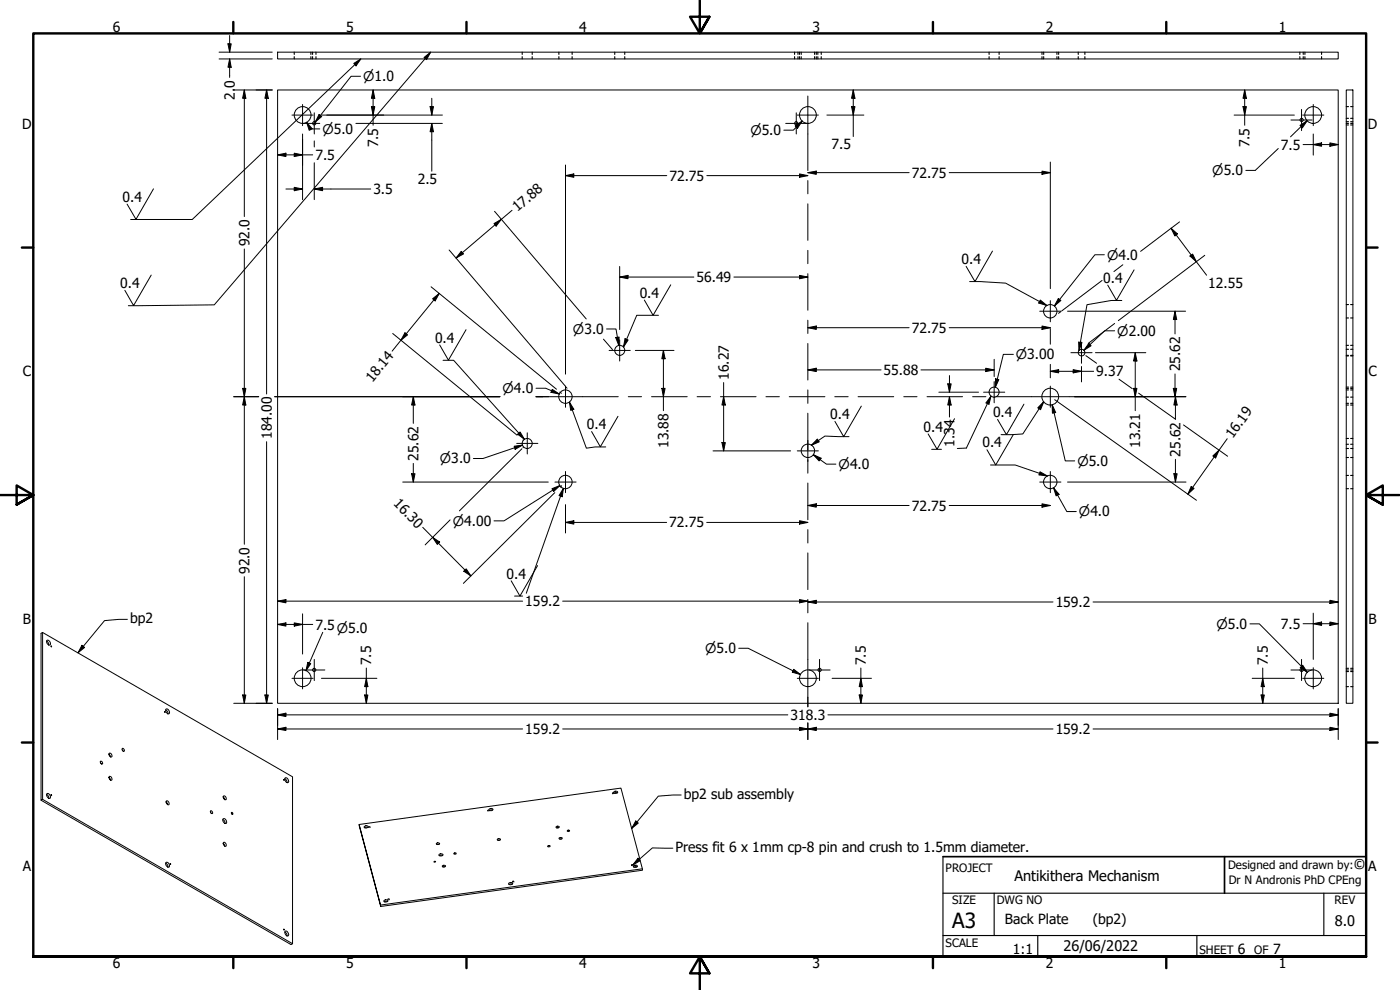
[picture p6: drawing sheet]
<svg xmlns="http://www.w3.org/2000/svg" width="420mm" height="297mm" viewBox="0 0 420 297" stroke-linecap="round" stroke-linejoin="round" font-family="sans-serif">
<defs><g id="words">
<text font-size="6.3" x="285.8" y="278.5">A3</text>
<g font-size="4.4">
<text x="406.2" y="260.8">©</text>
<text x="304.5" y="264.3">Antikithera Mechanism</text>
<text x="400.6" y="277.8">8.0</text>
<text x="319.2" y="285.4">26/06/2022</text>
</g>
<g font-size="4.2">
<text x="33.9" y="9.6">6</text>
<text x="103.8" y="9.6">5</text>
<text x="173.9" y="9.6">4</text>
<text x="243.8" y="9.6">3</text>
<text x="313.9" y="9.6">2</text>
<text x="383.8" y="9.6">1</text>
<text x="70.4" y="29.9" transform="rotate(-90 70.4 29.9)">2.</text>
<text x="70.4" y="26.3" transform="rotate(-90 70.4 26.3)">0</text>
<text x="6.6" y="38.7">D</text>
<text x="410.5" y="38.7">D</text>
<text x="94.7" y="47.9">7.5</text>
<text x="113.5" y="44.2" transform="rotate(-90 113.5 44.2)">7.5</text>
<text x="249.6" y="44.8">7.5</text>
<text x="375" y="44.2" transform="rotate(-90 375 44.2)">7.5</text>
<text x="384.4" y="44.9">7.5</text>
<text x="273.6" y="53.3">72.75</text>
<text x="112.1" y="58.2">3.5</text>
<text x="125.4" y="55.3">2.5</text>
<text x="200.9" y="54.2">72.75</text>
<text x="36.8" y="60.6">0.4</text>
<text x="155.3" y="63.7" transform="rotate(-41 155.3 63.7)">17.88</text>
<text x="74.8" y="73.9" transform="rotate(-90 74.8 73.9)">92.0</text>
<text x="288.6" y="79.2">0.4</text>
<text x="36.1" y="86.5">0.4</text>
<text x="192" y="89.4">0.4</text>
<text x="209" y="84.7">56.49</text>
<text x="331.1" y="84.9">0.4</text>
<text x="362.6" y="86.5">12.55</text>
<text x="273.6" y="99.9">72.75</text>
<text x="130.6" y="102.9">0.4</text>
<text x="6.8" y="112.9">C</text>
<text x="218.7" y="114" transform="rotate(-90 218.7 114)">16.27</text>
<text x="265.2" y="112.5">55.88</text>
<text x="329" y="112.9">9.37</text>
<text x="354.2" y="111.4" transform="rotate(-90 354.2 111.4)">25.62</text>
<text x="410.7" y="112.9">C</text>
<text x="111.8" y="115" transform="rotate(-51 111.8 115)">18.14</text>
<text x="249.2" y="125.8">0.4</text>
<text x="298" y="125.2">0.4</text>
<text x="81.5" y="131.7" transform="rotate(-90 81.5 131.7)">184.00</text>
<text x="176.1" y="128.8">0.4</text>
<text x="277.2" y="129.5">0.4</text>
<text x="370" y="131.9" transform="rotate(-55 370 131.9)">16.19</text>
<text x="200.6" y="134.4" transform="rotate(-90 200.6 134.4)">13.88</text>
<text x="286.5" y="134.1" transform="rotate(-90 286.5 134.1)">1.34</text>
<text x="294.9" y="134.3">0.4</text>
<text x="342.2" y="134.4" transform="rotate(-90 342.2 134.4)">13.21</text>
<text x="354.3" y="137" transform="rotate(-90 354.3 137)">25.62</text>
<text x="125.6" y="138.2" transform="rotate(-90 125.6 138.2)">25.62</text>
<text x="117.9" y="151.3" transform="rotate(45 117.9 151.3)">16.30</text>
<text x="273.6" y="153.2">72.75</text>
<text x="200.9" y="158.3">72.75</text>
<text x="74.8" y="172.2" transform="rotate(-90 74.8 172.2)">92.0</text>
<text x="152" y="173.6">0.4</text>
<text x="157.6" y="181.9">159.2</text>
<text x="316.8" y="182.1">159.2</text>
<text x="6.9" y="187.2">B</text>
<text x="39" y="187">bp2</text>
<text x="94.7" y="188.9">7.5</text>
<text x="384.4" y="188.6">7.5</text>
<text x="410.7" y="187.2">B</text>
<text x="111.4" y="199.6" transform="rotate(-90 111.4 199.6)">7.5</text>
<text x="259.8" y="199.6" transform="rotate(-90 259.8 199.6)">7.5</text>
<text x="380.4" y="199.6" transform="rotate(-90 380.4 199.6)">7.5</text>
<text x="157.6" y="220.2">159.2</text>
<text x="237.2" y="216">318.3</text>
<text x="316.8" y="220.2">159.2</text>
<text x="205.2" y="239.7">bp2 sub assembly</text>
<text x="202.7" y="255.7">Press fit 6 x 1mm cp-8 pin and crush to 1.5mm diameter.</text>
<text x="6.8" y="261.4">A</text>
<text x="410.6" y="261.4">A</text>
<text x="301.6" y="277.4">Back Plate</text>
<text x="328" y="277.3">(bp2)</text>
<text x="304" y="286.3">1:1</text>
<text x="371.5" y="286.2">6</text>
<text x="382.1" y="286.2">7</text>
<text x="33.9" y="290.5">6</text>
<text x="103.8" y="290.5">5</text>
<text x="173.9" y="290.5">4</text>
<text x="243.8" y="290.5">3</text>
<text x="313.9" y="290.5">2</text>
<text x="383.8" y="290.5">1</text>
</g>
<g font-size="4">
<text x="109" y="24.3">⌀1.0</text>
<text x="96.8" y="40.1">⌀5.0</text>
<text x="225.2" y="40.5">⌀5.0</text>
<text x="363.8" y="52.6">⌀5.0</text>
<text x="332.2" y="77.9">⌀4.0</text>
<text x="172" y="100.2">⌀3.0</text>
<text x="335.3" y="100.7">⌀2.00</text>
<text x="304.9" y="107.8">⌀3.00</text>
<text x="150.8" y="118">⌀4.0</text>
<text x="132" y="139.1">⌀3.0</text>
<text x="251.7" y="140.7">⌀4.0</text>
<text x="323.3" y="139.8">⌀5.0</text>
<text x="323.8" y="155">⌀4.0</text>
<text x="135.9" y="157.8">⌀4.00</text>
<text x="101" y="190">⌀5.0</text>
<text x="365" y="188.7">⌀5.0</text>
<text x="211.7" y="195.9">⌀5.0</text>
</g>
<g font-size="3.5">
<text x="283.8" y="261.7">PROJECT</text>
<text x="368.6" y="260.8">Designed and drawn by:</text>
<text x="368.8" y="265.3">Dr N Andronis PhD CPEng</text>
<text x="285.8" y="271.3">SIZE</text>
<text x="299.1" y="271.3">DWG NO</text>
<text x="400.5" y="271.3">REV</text>
<text x="283.8" y="284">SCALE</text>
<text x="360" y="286.2">SHEET</text>
<text x="376.4" y="286.2">OF</text>
</g>
</g></defs>
<!-- layer: Visible (ANSI) -->
<g fill="none" stroke="#000" stroke-width=".3">
<path d="M83.3 15.6h318.3v2.1h-318.3zM83.3 27h318.3v184h-318.3zM404 27h2v184h-2zM12.8 189.8v50M14 192.3l.6 .7v.5M14.1 192.1a.95 .95 0 0 1 .9 1.4 .95 .95 0 0 1-.9-1.4zM15.3 193.8l.2 .3zM49.4 213.5l.1 .3zM49.7 213l.5 .3 .2 .9M49.9 212.7a.87 .87 0 0 1 .8 .5 .87 .87 0 0 1-.2 1l-.6-.5-.2-.6zM14 238.4l.6 .6v.6M14.1 238.1a1 1 0 0 1 .9 1.5 1 1 0 0 1-.9-1.5z"/>
<path d="M15.3 238.4l.2 .3zM30.1 228.5a.48 .48 0 0 1 .6 .1 .48 .48 0 0 1-.1 .7l-.3-.2zM30.1 228.8l.2 .3M32.7 226.3l.4 .8-.4-.9a.58 .58 0 0 1 .8 .1 .58 .58 0 0 1-.1 .8h-.3M32.7 233.2l.4 .8-.4-.8a.6 .6 0 0 1 .8-.1 .6 .6 0 0 1 .1 .9h-.5M36.7 225l.1 .3M36.7 224.5a.46 .46 0 0 1 .6 .3 .46 .46 0 0 1-.3 .6l-.4-.6zM67 239.1l.4 .8-.4-.9a.58 .58 0 0 1 .8 .2 .58 .58 0 0 1-.2 .8l-.2-.1M85.1 233.9l.2 .2zM85.5 233.6l.6 .7v.5M85.5 233.5a.79 .79 0 0 1 1 .4 .79 .79 0 0 1-.2 1l-.7-.6zM184.2 238.2l-.2-.3-.2 .3"/>
<path d="M184.3 237.6l.4-.2 .6 .1a.61 .61 0 0 1-.5 .6 .61 .61 0 0 1-.7-.3zM185.3 237.9l-1 .1M12.3 240.1l75 43.3 .5-.2v-50.1l-75-43.3-.5 .2v50.1l.5-.3 75 43.4M49.7 259l.6 .6 .1 .6M49.8 240.6l.5 .8-.5-.8a.61 .61 0 0 1 .9 0 .61 .61 0 0 1 0 .9l-.4-.1M49.9 258.7a.86 .86 0 0 1 .8 .5 .86 .86 0 0 1-.2 1l-.6-.5-.2-.6zM51.1 259.1l.1 .3zM63.2 243.7l.1 .3M63.2 243.2l.5 .3 .1 .5a.47 .47 0 0 1-.6-.1 .47 .47 0 0 1 0-.7zM66.9 245.9l.4 .3 .3 .9M66.9 245.8a.78 .78 0 0 1 .9 .3 .78 .78 0 0 1-.1 1l-.7-.5zM67 253.1l.4 .8-.4-.9a.61 .61 0 0 1 .9 0 .61 .61 0 0 1-.1 .9h-.4"/>
<path d="M69.5 243.7l.3 .2v.4l-.3-.1zM107.8 247.4l6.5 24.6zM107.8 247.4l78.6-10.9 6.4 24.2v.4l-78.5 10.9M109.4 247.9a.54 .54 0 0 1 .6-.2 .54 .54 0 0 1 .4 .6 .54 .54 0 0 1-.7 .3 .54 .54 0 0 1-.3-.7zM110.4 248.3l-1 .1M110.7 248.3l.1-.3 .2 .3M130.3 258.5l.4 .1-.4 .1zM131 253h.9a.43 .43 0 0 1-.5 .4 .43 .43 0 0 1-.4-.4zM131.8 253.3l-.7 .1M131.8 256.3a.55 .55 0 0 1 .7-.2 .55 .55 0 0 1 .3 .6 .55 .55 0 0 1-.6 .2 .55 .55 0 0 1-.4-.6zM132.8 259.7h.9a.45 .45 0 0 1-.5 .4 .45 .45 0 0 1-.4-.4zM132.8 256.7h-.9"/>
<path d="M136.2 256l.6-.1a.32 .32 0 0 1-.2 .4 .32 .32 0 0 1-.4-.3zM146.4 243.4l.1-.3h.2v.3M146.9 242.7l.6-.1 .4 .1a.59 .59 0 0 1-.6 .5 .59 .59 0 0 1-.6-.3zM147.8 243.1h-.9M149.3 251.7h.9a.42 .42 0 0 1-.5 .5 .42 .42 0 0 1-.4-.5zM150 252.1h-.6M164.4 253.8l.6-.1a.32 .32 0 0 1-.3 .4 .32 .32 0 0 1-.3-.3zM166.9 248h.9a.44 .44 0 0 1-.4 .4 .44 .44 0 0 1-.5-.4zM167.7 248.4h-.7M167.9 251.4h.8a.42 .42 0 0 1-.4 .4 .42 .42 0 0 1-.4-.4zM168.6 251.7h-.6M189.9 259.7l-.2-.3-.2 .3"/>
<path d="M190.2 259.7l.6-.1 .4 .1a.6 .6 0 0 1-.4 .6 .6 .6 0 0 1-.7-.3zM85.1 278.8l.2 .3zM85.5 279.6l.6 .7v.5M85.6 279.3a1 1 0 0 1 .8 1.5 1 1 0 0 1-.8-1.5zM115.2 270.3a.71 .71 0 0 1 1.2 .1 .71 .71 0 0 1-1.2-.1zM116.3 270.5l-.9 .1M116.8 270l-.3-.3-.1 .3M133.6 260l-.7 .1M152.7 265l.5-.2 .6 .1a.59 .59 0 0 1-.5 .6 .59 .59 0 0 1-.6-.4zM153.8 265.3l-1 .1M154.2 264.7l-.2-.3-.2 .3M191.2 260.1l-1 .1"/>
<path d="M192.8 260.7l-78.6 10.9"/>
<circle cx="90.8" cy="34.5" r="2.52"/>
<circle cx="94.3" cy="37" r=".49"/>
<circle cx="239" cy="37" r=".49"/>
<circle cx="242.5" cy="34.5" r="2.52"/>
<circle cx="390.6" cy="36" r=".49"/>
<circle cx="394.1" cy="34.5" r="2.52"/>
<circle cx="315.2" cy="93.4" r="2.01"/>
<circle cx="169.7" cy="119" r="2.01"/>
<circle cx="186" cy="105.1" r="1.5"/>
<circle cx="298.3" cy="117.7" r="1.5"/>
<circle cx="315.2" cy="119" r="2.52"/>
<circle cx="324.6" cy="105.8" r=".99"/>
<circle cx="158.2" cy="133.1" r="1.5"/>
<circle cx="242.5" cy="135.3" r="2.01"/>
<circle cx="169.7" cy="144.6" r="2.01"/>
<circle cx="315.2" cy="144.6" r="2.01"/>
<circle cx="90.8" cy="203.5" r="2.52"/>
<circle cx="94.3" cy="201" r=".49"/>
<circle cx="242.5" cy="203.5" r="2.52"/>
<circle cx="246" cy="201" r=".49"/>
<circle cx="390.6" cy="201" r=".49"/>
<circle cx="394.1" cy="203.5" r="2.52"/>
<circle cx="170.7" cy="249.3" r=".29"/>
</g>
<!-- layer: Hidden (ANSI) -->
<g fill="none" stroke="#000" stroke-width=".34">
<path d="M88.3 15.6v.7M88.3 17v.7M93.3 15.6v.7M93.3 17v.7M93.8 15.6v.7M93.8 17v.7M94.8 15.6v.7M94.8 17v.7M156.7 15.6v.7M156.7 17v.7M159.7 15.6v.7M159.7 17v.7"/>
<path d="M167.7 15.6v.7M167.7 17v.7M171.7 15.6v.7M171.7 17v.7M184.5 15.6v.7M184.5 17v.7M187.5 15.6v.7M187.5 17v.7M238.5 15.6v.7M238.5 17v.7M239.5 15.6v.7M239.5 17v.7"/>
<path d="M239.9 15.6v.7M239.9 17v.7M240.5 15.6v.7M240.5 17v.7M244.5 15.6v.7M244.5 17v.7M245 15.6v.7M245 17v.7M245.4 15.6v.7M245.4 17v.7M246.5 15.6v.7M246.5 17v.7"/>
<path d="M296.8 15.6v.7M296.8 17v.7M299.8 15.6v.7M299.8 17v.7M312.7 15.6v.7M312.7 17v.7M313.2 15.6v.7M313.2 17v.7M317.2 15.6v.7M317.2 17v.7M317.7 15.6v.7M317.7 17v.7"/>
<path d="M323.6 15.6v.7M323.6 17v.7M325.6 15.6v.7M325.6 17v.7M390.1 15.6v.7M390.1 17v.7M391.1 15.6v.7M391.1 17v.7M391.6 15.6v.7M391.6 17v.7M396.6 15.6v.7M396.6 17v.7"/>
<path d="M404 36.5h.7M404 35.5h.7M404 37h.7M404 32h.7M404 37.5h.7M405.3 36.5h.7M405.3 35.5h.7M405.3 37h.7M405.3 32h.7M405.3 37.5h.7M404 91.4h.7M404 95.4h.7"/>
<path d="M405.3 91.4h.7M405.3 95.4h.7M404 117h.7M404 116.5h.7M404 116.1h.7M404 119.2h.7M404 104.8h.7M404 106.8h.7M404 106.6h.7M404 103.6h.7M405.3 117h.7M405.3 116.5h.7"/>
<path d="M405.3 116.1h.7M405.3 119.2h.7M405.3 104.8h.7M405.3 106.8h.7M405.3 106.6h.7M405.3 103.6h.7M404 121h.7M404 121.5h.7M404 131.6h.7M404 134.6h.7M404 137.3h.7M404 133.3h.7"/>
<path d="M405.3 121h.7M405.3 121.5h.7M405.3 131.6h.7M405.3 134.6h.7M405.3 137.3h.7M405.3 133.3h.7M404 142.6h.7M404 146.6h.7M405.3 142.6h.7M405.3 146.6h.7M404 206h.7M404 201h.7"/>
<path d="M404 201.5h.7M404 200.5h.7M405.3 206h.7M405.3 201h.7M405.3 201.5h.7M405.3 200.5h.7"/>
</g>
<!-- layer: Border (ANSI) -->
<g fill="none" stroke="#000" stroke-width=".72">
<path d="M70 6.6v3.4M140 6.6v3.4M210 0v10l-2.9-5h5.8l-2.9 5 2.9-5M280 6.6v3.4M350 6.6v3.4M6.6 74.3h3.4M410 74.3h3.4M0 148.5h10l-5-2.8v5.7l5-2.9-5 2.9M420 148.5h-10l5-2.8v5.7l-5-2.9 5 2.9M6.6 222.8h3.4M410 222.8h3.4M10 287v-277h400v277h-400h400"/>
<path d="M70 287v3.5M140 287v3.5M212.9 292l-2.9-5 2.9 5h-5.8l2.9-5v10M280 287v3.5M350 287v3.5"/>
</g>
<!-- layer: Title (ANSI) -->
<path d="M283 257h127v30h-127M367.5 257v11" fill="none" stroke="#000" stroke-width=".51"/>
<path d="M283 257v30M283 268h127M298.4 268v12.7M397.3 268v12.7M283 280.7h127M311.4 280.7v6.3M359.2 280.7v6.3" fill="none" stroke="#000" stroke-width=".34"/>
<!-- layer: Center Mark (ANSI) -->
<g fill="none" stroke="#000" stroke-width=".3">
<path d="M87.6 34.5h6.4M90.8 31.4v6.3M94.3 33.9v3.1h-3.2M96 37h-1.7v3.2M235.8 37h6.3M239 33.9v6.3M239.3 34.5h6.3M387.4 36h6.4M390.6 32.8v6.4M390.9 34.5h6.4M394.1 31.4v6.3M312 93.4h6.4"/>
<path d="M315.2 90.2v6.3M169.7 115.9v6.3M182.8 105.1h6.3M186 102v6.3M295.2 117.7h6.3M298.4 114.5v6.3M315.2 115.9v6.3M321.4 105.8h6.3M324.6 102.6v6.4M155.1 133h6.3M158.2 129.9v6.3M239.3 135.3h6.3"/>
<path d="M242.4 132.1v6.4M166.5 144.6h6.4M169.7 141.5v6.3M312 144.6h6.4M315.2 141.5v6.3M94.3 197.9v6.3M246 197.9v6.3M390.6 197.9v6.3M87.6 203.5h6.4M90.8 200.3v6.4M91.1 201h6.4M239.3 203.5h6.3"/>
<path d="M242.8 201h6.3M387.4 201h6.4M390.9 203.5h6.4M394.1 200.3v6.4"/>
</g>
<!-- layer: Dimension (ANSI) -->
<g fill="none" stroke="#000" stroke-width=".3">
<path d="M65.7 17.7h16M65.7 15.6h16M68.4 13.2h1l-.5 2.4zM68.9 17.7l.5 2.5h-1zM68.9 10.7v4.9M68.9 17.7v5.5M70.1 27h11.6M73.3 27l.5 2.5h-1zM73.3 27v38M80 27l.5 2.5h-1zM80 27v91.2M92 36.7l1.7 1.9-.9 .5z"/>
<path d="M92 36.7l1.2 2.2-.1-.2h2.9M95.8 34.4l.8 .6-2 1.6zM96.5 34.5h36.3M106.8 37h26M108.2 22.9h-2.8l-10.8 13.7M111.5 32h1l-.5 2.5zM112 27l.5 2.5h-1zM112 27v10.6M129.1 32h1l-.5 2.5zM129.6 37l.5 2.5h-1zM129.6 29.5v5M129.6 37v14.4"/>
<path d="M238.6 37.8l2.1-1.5-1.3 2.2zM240.7 36.3l-2.6 2.8h-2.9M248.2 34.5h11M255.6 32h1l-.5 2.5zM256.1 27l.5 2.5h-1zM256.1 27v14M370.4 34.5h18.1M373 32h1.1l-.6 2.5zM373.5 27l.6 2.5h-1.1zM373.5 27v10.6M390.1 37.6l2.2-1.4-1.4 2.1zM392.3 36.2l-5 4.8"/>
<path d="M83.3 46.5l2.5-.5v1zM83.3 46.5h10.6M85.8 56.7h5M88.3 46l2.5 .5-2.5 .5zM88.3 56.2l2.5 .5-2.5 .5zM90.8 40.2v19.7M94.3 56.7l2.5-.5v1zM94.3 56.7h17M94.3 42.3v1.8M94.3 48.8v11.1M169.7 52.7l2.5-.5v1zM169.7 52.7h30.4"/>
<path d="M169.7 49.5v62.8M212.1 52.7h30.3M239.9 52.2l2.5 .5-2.5 .5zM242.4 51.8l2.6-.5v1zM242.4 51.8h30.4M284.9 51.8h30.3M312.7 51.3l2.5 .5-2.5 .5zM315.2 48.6v38M383.6 44.6l-6.9 6.5h-2.8M391.1 43.4h10.5M394.1 43.4l2.5-.5v1zM394.1 40.2v6.4"/>
<path d="M399.1 42.9l2.5 .5-2.5 .5zM73.3 74.7v88.6M134.8 75l34.8 40.8M138.4 75.4l.7 .8-2.2 1.2zM148.3 67.1l2.2-1.3-1.6 2zM148.4 63.4l27.5 32.3M153.7 63.1l-16.8 14.3M186 80v18.9M331.4 76.4h-2.8l-12.2 15.4M337 79.4l-2.7 2.1M351.5 68.5l1.9 1.7-.8 .6zM351.5 68.5l10.6 14.1"/>
<path d="M354 66.6l-11.7 8.8M357.1 76.8l.8-.6 1.1 2.3zM361.6 76.6l-26 19.6M121.5 99.9l.8 .6-2 1.6zM129.4 86l37.6 30.8M129.8 89.6l2-1.6-1.2 2.3zM131.8 88l-14.1 17.4M182 98.7h2.9l.8 5M186 83.1l2.5-.5v1zM186 83.1h22.2M220.3 83.1h22.1M239.9 82.6l2.5 .5-2.5 .5z"/>
<path d="M242.4 98.3l2.6-.5v1zM242.4 98.3h30.4M284.9 98.3h30.3M312.7 97.8l2.5 .5-2.5 .5zM315.2 98.6v4.7M317.6 89.6l.8 .6-2 1.6zM318.4 93.5l-.7 .5M320.4 93.4h35.4M330.8 84.1l-12.2 9.2M334.5 99.3h-3l-6.2 5.8M334.5 97.1l-7.9 5.9M352.6 93.4l.5 2.5h-1z"/>
<path d="M352.6 93.4v6.8M70.1 119h7.5M72.8 116.5h1l-.5 2.5zM73.3 119l.5 2.5h-1zM82.4 119h67.6M117.9 100.1l37.3 30.5M124 119l.5 2.5h-1zM124 119v8M160.9 116.5h2.8l4.2 1.7M160.9 119h3.6M165.7 116.8l2.2 1.4-2.5-.5zM168 117.6l.5 .4"/>
<path d="M169.8 116.1l.4 .4M181.1 101.8l2.7 3.1M184.8 101.3l1-.2-.1 2.6zM190.7 105.1h11.6M198.6 116.5h1l-.5 2.5zM199.1 105.1l.5 2.5h-1zM199.1 105.1v18.1M217.2 119l.5 2.5h-1zM217.2 114.8v20.5M242.4 111l2.6-.5v1zM242.4 111h22M276.4 111h22"/>
<path d="M281.8 117.7h11.9M284.4 115.2h1.1l-.6 2.5zM284.9 119l.6 2.5h-1.1zM284.9 119v6.1M284.9 112.7v5M295.8 110.5l2.6 .5-2.6 .5zM298.4 107.8v5.2M298.8 113.7l1 .2-1.1 2.3zM304.1 106.3h-3l-2.4 9.9M315.2 111.4l2.5-.5v1zM315.2 109.3v4.1M315.2 111.4h13"/>
<path d="M316.5 119.9l42.6 30.2M320.9 119h35M322.1 110.9l2.5 .5-2.5 .5zM324.6 110v4.6M325.9 106.7l3.2 2.3M326.8 103l.6 .7-2.1 1.4zM328.8 105.8h15.1M335.8 113.8l4 2.8M340.2 116.5h1l-.5 2.5zM340.7 105.8l.5 2.5h-1zM340.7 105.8v17.4M341.7 118l11.1 7.8v-6.8"/>
<path d="M352.1 116.5h1l-.5 2.5zM352.6 112.2v6.8M352.8 119l.5 2.5h-1zM80 132.5v78.5M124 139.1v5.5M154.3 133.9l2.5-.4-2.2 1.3zM156.6 134.6l-18.7 18.7M156.8 133.5l-11.9 4.1h-2.8M157 132h.1M157.1 134.2l-.1 .1M214 135.3h23.3M216.7 132.8h1l-.5 2.5z"/>
<path d="M244.1 136.4l2.3 1.1-.6 .8zM244.1 136.4l3.9 2.9h2.9M315.8 121.4l1 2.4-1 .2zM315.8 121.4l3.9 16.9h2.8M352.8 137.8v6.8M355.2 127.5l13.2 9.4M364 136.8l1.8-1.7-1 2.3zM368.3 131.6l-11.8 16.7M120.9 144.6h43.6M123.5 142.1h1l-.5 2.5zM126.9 158.2l14.4 14.6M135.1 156l-7.5 7.5"/>
<path d="M165.7 146.6l2.3-.9-1.8 1.8zM166.5 147.8l-27.4 27.2M168 145.7l-16.7 10.6h-3M168.6 145.7l-.4 .5M169.7 156.7l2.5-.5v1.1zM169.7 151.4v8.5M169.7 156.7h30.4M212.1 156.7h30.3M239.9 156.2l2.5 .5-2.5 .6zM242.4 151.7l2.6-.5v1zM242.4 151.7h30.4M284.9 151.7h30.3"/>
<path d="M312.7 151.2l2.5 .5-2.5 .5zM316.2 146.4l1.6 1.9-.9 .5zM316.2 146.4l4 7.1h2.8M320.4 144.6h35.5M352.3 142.1h1l-.5 2.5zM357.5 146l.9 .5-1.9 1.8zM73.3 173v38M129.8 161.2l2.2 1.4-.8 .8zM139.9 170.7l1.4 2.1-2.1-1.4zM239.9 179.9l2.5 .5-2.5 .5zM83.3 187.4l2.5-.5v1zM83.3 180.4l2.5-.5v1z"/>
<path d="M83.3 187.4h10.6M83.3 180.4h73.5M88.3 186.9l2.5 .5-2.5 .5zM90.8 184.2v12M92.4 198.7l.9 .4-1.5 2.1zM96.9 189.7l-5.1 11.5M168.9 180.4h73.5M221.7 194.5h2.8l15.7 7.9M242.4 180.6l2.6-.5v1zM242.4 180.6h73.6M328 180.6h73.6M375.1 187.2h2.9l14.3 14.5"/>
<path d="M390.9 199.6l1.4 2.1-2.1-1.4zM391.1 187.1h10.5M394.1 187.1l2.5-.5v1zM394.1 184v13.9M399.1 180.1l2.5 .5-2.5 .5zM399.1 186.6l2.5 .5-2.5 .5zM70.1 211h11.6M72.8 208.5h1l-.5 2.5zM79.5 208.5h1l-.5 2.5zM83.3 214.5l2.5-.5v1zM83.3 218.7l2.5-.5v1zM83.3 214.5h153.1"/>
<path d="M83.3 212.6v9.3M83.3 218.7h73.5M96.5 203.5h16.6M109.4 208.5h1l-.5 2.5zM109.9 203.5l.5 2.5h-1zM109.9 200.4v10.6M168.9 218.7h147.1M238.2 200.8l2 1.6-2.4-.7zM239.9 218.2l2.5 .5-2.5 .5zM242.4 218.7l2.6-.5v1zM242.4 209.2v2.9M242.4 216.9v5"/>
<path d="M248.5 214.5h153.1M249.7 203.5h11.8M257.9 208.5h.9l-.4 2.5zM258.4 203.5l.4 2.5h-.9zM258.4 200.4v10.6M328 218.7h73.6M375.8 203.5h12.7M378.5 208.5h.9l-.4 2.5zM379 203.5l.4 2.5h-.9zM379 200.4v10.6M399.1 214l2.5 .5-2.5 .5zM399.1 218.2l2.5 .5-2.5 .5z"/>
<path d="M401.6 212.6v9.3"/>
</g>
<g fill="#000">
<path d="M68.4 13.2h1l-.5 2.4z" fill-rule="evenodd"/>
<path d="M68.9 17.7l.5 2.5h-1z" fill-rule="evenodd"/>
<path d="M73.3 27l.5 2.5h-1z" fill-rule="evenodd"/>
<path d="M80 27l.5 2.5h-1z" fill-rule="evenodd"/>
<path d="M92 36.7l1.7 1.9-.9 .5z" fill-rule="evenodd"/>
<path d="M95.8 34.4l.8 .6-2 1.6z" fill-rule="evenodd"/>
<path d="M111.5 32h1l-.5 2.5z" fill-rule="evenodd"/>
<path d="M112 27l.5 2.5h-1z" fill-rule="evenodd"/>
<path d="M129.1 32h1l-.5 2.5z" fill-rule="evenodd"/>
<path d="M129.6 37l.5 2.5h-1z" fill-rule="evenodd"/>
<path d="M238.6 37.8l2.1-1.5-1.3 2.2z" fill-rule="evenodd"/>
<path d="M255.6 32h1l-.5 2.5z" fill-rule="evenodd"/>
<path d="M256.1 27l.5 2.5h-1z" fill-rule="evenodd"/>
<path d="M373 32h1.1l-.6 2.5z" fill-rule="evenodd"/>
<path d="M373.5 27l.6 2.5h-1.1z" fill-rule="evenodd"/>
<path d="M390.1 37.6l2.2-1.4-1.4 2.1z" fill-rule="evenodd"/>
<path d="M83.3 46.5l2.5-.5v1z" fill-rule="evenodd"/>
<path d="M88.3 46l2.5 .5-2.5 .5z" fill-rule="evenodd"/>
<path d="M88.3 56.2l2.5 .5-2.5 .5z" fill-rule="evenodd"/>
<path d="M94.3 56.7l2.5-.5v1z" fill-rule="evenodd"/>
<path d="M169.7 52.7l2.5-.5v1z" fill-rule="evenodd"/>
<path d="M239.9 52.2l2.5 .5-2.5 .5z" fill-rule="evenodd"/>
<path d="M242.4 51.8l2.6-.5v1z" fill-rule="evenodd"/>
<path d="M312.7 51.3l2.5 .5-2.5 .5z" fill-rule="evenodd"/>
<path d="M394.1 43.4l2.5-.5v1z" fill-rule="evenodd"/>
<path d="M399.1 42.9l2.5 .5-2.5 .5z" fill-rule="evenodd"/>
<path d="M138.4 75.4l.7 .8-2.2 1.2z" fill-rule="evenodd"/>
<path d="M148.3 67.1l2.2-1.3-1.6 2z" fill-rule="evenodd"/>
<path d="M351.5 68.5l1.9 1.7-.8 .6z" fill-rule="evenodd"/>
<path d="M357.1 76.8l.8-.6 1.1 2.3z" fill-rule="evenodd"/>
<path d="M121.5 99.9l.8 .6-2 1.6z" fill-rule="evenodd"/>
<path d="M129.8 89.6l2-1.6-1.2 2.3z" fill-rule="evenodd"/>
<path d="M186 83.1l2.5-.5v1z" fill-rule="evenodd"/>
<path d="M239.9 82.6l2.5 .5-2.5 .5z" fill-rule="evenodd"/>
<path d="M242.4 98.3l2.6-.5v1z" fill-rule="evenodd"/>
<path d="M312.7 97.8l2.5 .5-2.5 .5z" fill-rule="evenodd"/>
<path d="M317.6 89.6l.8 .6-2 1.6z" fill-rule="evenodd"/>
<path d="M352.6 93.4l.5 2.5h-1z" fill-rule="evenodd"/>
<path d="M72.8 116.5h1l-.5 2.5z" fill-rule="evenodd"/>
<path d="M165.7 116.8l2.2 1.4-2.5-.5z" fill-rule="evenodd"/>
<path d="M184.8 101.3l1-.2-.1 2.6z" fill-rule="evenodd"/>
<path d="M198.6 116.5h1l-.5 2.5z" fill-rule="evenodd"/>
<path d="M199.1 105.1l.5 2.5h-1z" fill-rule="evenodd"/>
<path d="M242.4 111l2.6-.5v1z" fill-rule="evenodd"/>
<path d="M284.4 115.2h1.1l-.6 2.5z" fill-rule="evenodd"/>
<path d="M295.8 110.5l2.6 .5-2.6 .5z" fill-rule="evenodd"/>
<path d="M298.8 113.7l1 .2-1.1 2.3z" fill-rule="evenodd"/>
<path d="M315.2 111.4l2.5-.5v1z" fill-rule="evenodd"/>
<path d="M322.1 110.9l2.5 .5-2.5 .5z" fill-rule="evenodd"/>
<path d="M326.8 103l.6 .7-2.1 1.4z" fill-rule="evenodd"/>
<path d="M340.2 116.5h1l-.5 2.5z" fill-rule="evenodd"/>
<path d="M340.7 105.8l.5 2.5h-1z" fill-rule="evenodd"/>
<path d="M352.1 116.5h1l-.5 2.5z" fill-rule="evenodd"/>
<path d="M73.3 119l.5 2.5h-1z" fill-rule="evenodd"/>
<path d="M124 119l.5 2.5h-1z" fill-rule="evenodd"/>
<path d="M154.3 133.9l2.5-.4-2.2 1.3z" fill-rule="evenodd"/>
<path d="M216.7 132.8h1l-.5 2.5z" fill-rule="evenodd"/>
<path d="M217.2 119l.5 2.5h-1z" fill-rule="evenodd"/>
<path d="M244.1 136.4l2.3 1.1-.6 .8z" fill-rule="evenodd"/>
<path d="M284.9 119l.6 2.5h-1.1z" fill-rule="evenodd"/>
<path d="M315.8 121.4l1 2.4-1 .2z" fill-rule="evenodd"/>
<path d="M352.8 119l.5 2.5h-1z" fill-rule="evenodd"/>
<path d="M364 136.8l1.8-1.7-1 2.3z" fill-rule="evenodd"/>
<path d="M123.5 142.1h1l-.5 2.5z" fill-rule="evenodd"/>
<path d="M165.7 146.6l2.3-.9-1.8 1.8z" fill-rule="evenodd"/>
<path d="M169.7 156.7l2.5-.5v1.1z" fill-rule="evenodd"/>
<path d="M239.9 156.2l2.5 .5-2.5 .6z" fill-rule="evenodd"/>
<path d="M242.4 151.7l2.6-.5v1z" fill-rule="evenodd"/>
<path d="M312.7 151.2l2.5 .5-2.5 .5z" fill-rule="evenodd"/>
<path d="M316.2 146.4l1.6 1.9-.9 .5z" fill-rule="evenodd"/>
<path d="M352.3 142.1h1l-.5 2.5z" fill-rule="evenodd"/>
<path d="M357.5 146l.9 .5-1.9 1.8z" fill-rule="evenodd"/>
<path d="M83.3 180.4l2.5-.5v1z" fill-rule="evenodd"/>
<path d="M129.8 161.2l2.2 1.4-.8 .8z" fill-rule="evenodd"/>
<path d="M139.9 170.7l1.4 2.1-2.1-1.4z" fill-rule="evenodd"/>
<path d="M83.3 187.4l2.5-.5v1z" fill-rule="evenodd"/>
<path d="M88.3 186.9l2.5 .5-2.5 .5z" fill-rule="evenodd"/>
<path d="M92.4 198.7l.9 .4-1.5 2.1z" fill-rule="evenodd"/>
<path d="M239.9 179.9l2.5 .5-2.5 .5z" fill-rule="evenodd"/>
<path d="M242.4 180.6l2.6-.5v1z" fill-rule="evenodd"/>
<path d="M394.1 187.1l2.5-.5v1z" fill-rule="evenodd"/>
<path d="M399.1 180.1l2.5 .5-2.5 .5z" fill-rule="evenodd"/>
<path d="M399.1 186.6l2.5 .5-2.5 .5z" fill-rule="evenodd"/>
<path d="M72.8 208.5h1l-.5 2.5z" fill-rule="evenodd"/>
<path d="M79.5 208.5h1l-.5 2.5z" fill-rule="evenodd"/>
<path d="M83.3 214.5l2.5-.5v1z" fill-rule="evenodd"/>
<path d="M83.3 218.7l2.5-.5v1z" fill-rule="evenodd"/>
<path d="M109.4 208.5h1l-.5 2.5z" fill-rule="evenodd"/>
<path d="M109.9 203.5l.5 2.5h-1z" fill-rule="evenodd"/>
<path d="M238.2 200.8l2 1.6-2.4-.7z" fill-rule="evenodd"/>
<path d="M239.9 218.2l2.5 .5-2.5 .5z" fill-rule="evenodd"/>
<path d="M242.4 218.7l2.6-.5v1z" fill-rule="evenodd"/>
<path d="M257.9 208.5h.9l-.4 2.5z" fill-rule="evenodd"/>
<path d="M258.4 203.5l.4 2.5h-.9z" fill-rule="evenodd"/>
<path d="M378.5 208.5h.9l-.4 2.5z" fill-rule="evenodd"/>
<path d="M379 203.5l.4 2.5h-.9z" fill-rule="evenodd"/>
<path d="M390.9 199.6l1.4 2.1-2.1-1.4z" fill-rule="evenodd"/>
<path d="M399.1 214l2.5 .5-2.5 .5z" fill-rule="evenodd"/>
<path d="M399.1 218.2l2.5 .5-2.5 .5z" fill-rule="evenodd"/>
</g>
<!-- layer: Centerline (ANSI) -->
<g fill="none" stroke="#000" stroke-width=".3">
<path d="M242.4 28.8v22.4M242.4 54.2v4M242.4 61.2v10.9M242.4 75.1v4M242.4 82.1v11M242.4 96.1v4M164.5 119h21M188.6 119h3.9M195.5 119h10.7M209.2 119h4M216.2 119h10.7M229.9 119h4"/>
<path d="M236.9 119h10.7M242.4 103.1v10.9M242.4 117v4M250.5 119h4.1M257.5 119h10.7M271.2 119h4M278.2 119h10.7M291.9 119h4M298.9 119h22M242.4 124v11M242.4 138v4M242.4 144.9v11"/>
<path d="M242.4 158.9v4M242.4 165.9v11M242.4 179.9v4M242.4 186.8v22.4"/>
</g>
<!-- layer: Symbol (ANSI) -->
<g fill="none" stroke="#000" stroke-width=".3">
<path d="M106.2 19l2.1-1.3-1.5 2.1zM108.3 17.7l-50.6 48.2h-18.5M127.3 17.3l1.9-1.7-1.2 2.3zM129.2 15.6l-64.9 75.9-25.8 .2M46.1 56.7l-5.3 9.1-2.7-4.6M297.9 75.3l-5.3 9.2-2.7-4.6M45.4 82.5l-5.3 9.2-2.6-4.6M139.9 98.9l-5.3 9.2-2.6-4.6M197.6 94.6h-6.5l-4 9.5M201.3 85.5l-5.3 9.1-2.6-4.6M291 84.5l10.8 .4 12.4 6.8M312.2 90l2 1.7-2.5-.8z"/>
<path d="M336.7 90.2h-3.2l-7.3 1.2-2.4 13.8M340.4 81l-5.3 9.1-2.7-4.6M133 108.1h3.1l21.3 23.7M187.6 101.6l.9 .4-1.4 2.1zM297.2 119.1l-1.3 1.8 .9 .4 .5-2.2M297.3 119.1l-7.3 15.3-2.7 .2M297.4 118.9h-.1M324.5 102.8l-.8-.2 .1 2.6M324.5 103.4l-.7 1.8M324.7 102.8v.1M155.4 130.3l.7-.7 1.3 2.2zM170.9 120.6l1.3 2.2-.9 .3z"/>
<path d="M170.9 120.6l5.1 13.9 2.6-.4h3.2M185.5 124.9l-5.3 9.2-2.7-4.6M245.3 131.8l.6 .8-2.4 1zM254.8 131l-7.2-.2-4.1 2.8M258.5 121.9l-5.3 9.1-2.6-4.6M279.6 134.8h2.9M286.5 125.6l-5.3 9.2-2.6-4.6M297.3 139.5h7.4l9.6 3.3M304.1 130.4l-5.3 9.1-2.6-4.6M307.3 121.3l-5.3 9.1-2.6-4.6M313.2 120.6l-.9 2.3-.9-.5zM313.2 120.6l-6.2 9.6-6.6 .2"/>
<path d="M169.1 146.5l-.4 2.5-.9-.3zM169.1 146.5l-11.2 31.5M312.1 141.5l2.2 1.3-2.5-.3zM154.4 178.8h2.4M161.3 169.7l-5.3 9.1-2.6-4.5M24.6 193.6l.8 .7-2 1.6zM38.2 185.8l-6.8 .4-8 9.7M204.4 238.5l-6.8 .4-8 9.7M190.8 246.3l.8 .7-2 1.6zM191.5 257.5l.6 .8-2.2 1.2zM201.9 254.5l-6.1-.1-5.9 5.1"/>
</g>
<g fill="#000">
<path d="M106.2 19l2.1-1.3-1.5 2.1z" fill-rule="evenodd"/>
<path d="M127.3 17.3l1.9-1.7-1.2 2.3z" fill-rule="evenodd"/>
<path d="M312.2 90l2 1.7-2.5-.8z" fill-rule="evenodd"/>
<path d="M187.6 101.6l.9 .4-1.4 2.1z" fill-rule="evenodd"/>
<path d="M323.7 102.6l1 .2-.9 2.4z" fill-rule="evenodd"/>
<path d="M155.4 130.3l.7-.7 1.3 2.2z" fill-rule="evenodd"/>
<path d="M170.9 120.6l1.3 2.2-.9 .3z" fill-rule="evenodd"/>
<path d="M245.3 131.8l.6 .8-2.4 1z" fill-rule="evenodd"/>
<path d="M297.4 118.9l-.6 2.4-.9-.4z" fill-rule="evenodd"/>
<path d="M313.2 120.6l-.9 2.3-.9-.5z" fill-rule="evenodd"/>
<path d="M169.1 146.5l-.4 2.5-.9-.3z" fill-rule="evenodd"/>
<path d="M312.1 141.5l2.2 1.3-2.5-.3z" fill-rule="evenodd"/>
<path d="M24.6 193.6l.8 .7-2 1.6z" fill-rule="evenodd"/>
<path d="M190.8 246.3l.8 .7-2 1.6z" fill-rule="evenodd"/>
<path d="M191.5 257.5l.6 .8-2.2 1.2z" fill-rule="evenodd"/>
</g>
<use href="#words"/>
</svg>
